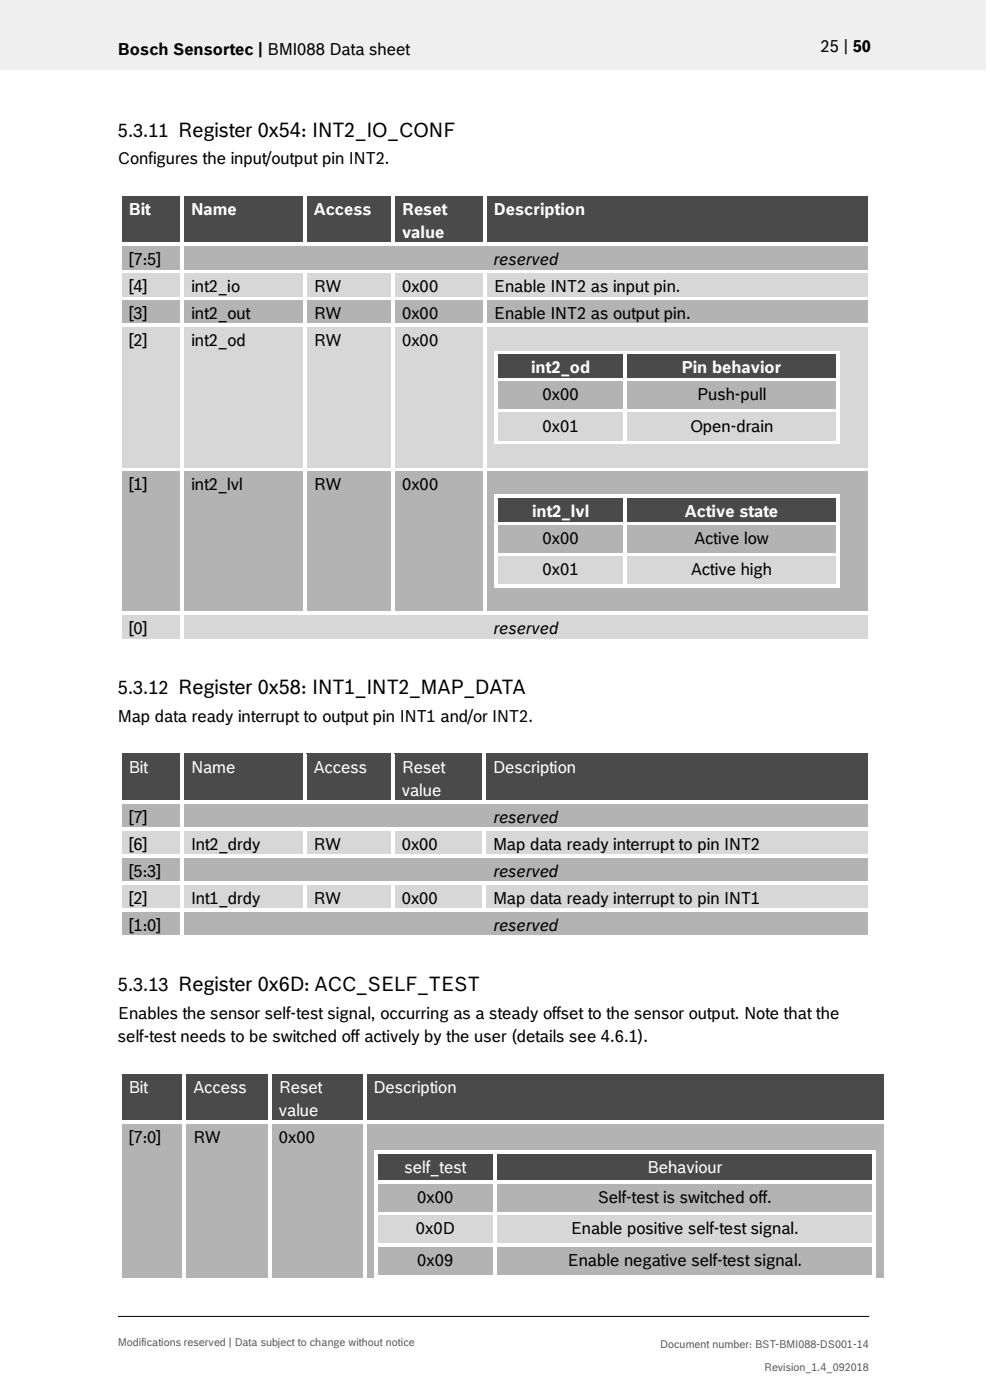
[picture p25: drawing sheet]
<svg xmlns="http://www.w3.org/2000/svg" width="210mm" height="297mm" viewBox="0 0 210 297" stroke-linecap="round" stroke-linejoin="round" font-family="sans-serif">
<defs><g id="words">
<g font-size="3.9">
<text x="25" y="29">5.3.11 Register 0x54: INT2_IO_CONF</text>
<text x="25" y="147.3">5.3.12 Register 0x58: INT1_INT2_MAP_DATA</text>
<text x="25" y="210.3">5.3.13 Register 0x6D: ACC_SELF_TEST</text>
</g>
<g font-size="3.5">
<text x="25" y="11.6">Bosch Sensortec | BMI088 Data sheet</text>
<text x="174.1" y="11">25 | 50</text>
<text x="25" y="34.9">Configures the input/output pin INT2.</text>
<text x="27.3" y="56.3">[7:5]</text>
<text x="104.8" y="56.3">reserved</text>
<text x="27.3" y="62">[4]</text>
<text x="40.6" y="62">int2_io</text>
<text x="66.5" y="62">RW</text>
<text x="85.3" y="62">0x00</text>
<text x="104.8" y="62">Enable INT2 as input pin.</text>
<text x="27.3" y="67.7">[3]</text>
<text x="40.6" y="67.7">int2_out</text>
<text x="66.5" y="67.7">RW</text>
<text x="85.3" y="67.7">0x00</text>
<text x="104.8" y="67.7">Enable INT2 as output pin.</text>
<text x="27.3" y="73.4">[2]</text>
<text x="40.6" y="73.4">int2_od</text>
<text x="66.5" y="73.4">RW</text>
<text x="85.3" y="73.4">0x00</text>
<text x="115.1" y="84.9">0x00</text>
<text x="147.9" y="84.9">Push-pull</text>
<text x="115.1" y="91.6">0x01</text>
<text x="146.4" y="91.6">Open-drain</text>
<text x="27.3" y="104">[1]</text>
<text x="40.6" y="104">int2_lvl</text>
<text x="66.5" y="104">RW</text>
<text x="85.3" y="104">0x00</text>
<text x="115.1" y="115.4">0x00</text>
<text x="147.3" y="115.4">Active low</text>
<text x="115.1" y="122.1">0x01</text>
<text x="146.6" y="122.1">Active high</text>
<text x="27.3" y="134.5">[0]</text>
<text x="104.8" y="134.5">reserved</text>
<text x="25" y="153.2">Map data ready interrupt to output pin INT1 and/or INT2.</text>
<text x="27.3" y="174.6">[7]</text>
<text x="104.7" y="174.6">reserved</text>
<text x="27.3" y="180.3">[6]</text>
<text x="40.6" y="180.3">Int2_drdy</text>
<text x="66.5" y="180.3">RW</text>
<text x="85.2" y="180.3">0x00</text>
<text x="104.6" y="180.3">Map data ready interrupt to pin INT2</text>
<text x="27.3" y="186">[5:3]</text>
<text x="27.3" y="191.8">[2]</text>
<text x="40.6" y="191.8">Int1_drdy</text>
<text x="66.5" y="191.8">RW</text>
<text x="85.2" y="191.8">0x00</text>
<text x="104.6" y="191.8">Map data ready interrupt to pin INT1</text>
<text x="104.7" y="186">reserved</text>
<text x="27.3" y="197.5">[1:0]</text>
<text x="104.7" y="197.5">reserved</text>
<text x="25" y="216.2">Enables the sensor self-test signal, occurring as a steady offset to the sensor output. Note that the</text>
<text x="25" y="221.2">self-test needs to be switched off actively by the user (details see 4.6.1).</text>
<text x="27.3" y="242.5">[7:0]</text>
<text x="41" y="242.5">RW</text>
<text x="59.1" y="242.5">0x00</text>
<text x="88.5" y="255.2">0x00</text>
<text x="126.8" y="255.2">Self-test is switched off.</text>
<text x="88.2" y="261.9">0x0D</text>
<text x="121.1" y="261.9">Enable positive self-test signal.</text>
<text x="88.5" y="268.5">0x09</text>
<text x="120.4" y="268.5">Enable negative self-test signal.</text>
</g>
<g font-size="3.5" fill="#fff">
<text x="27.3" y="45.6">Bit</text>
<text x="40.6" y="45.6">Name</text>
<text x="66.5" y="45.6">Access</text>
<text x="85.3" y="45.6">Reset</text>
<text x="104.8" y="45.6">Description</text>
<text x="85.3" y="50.5">value</text>
<text x="112.7" y="79.2">int2_od</text>
<text x="144.6" y="79.2">Pin behavior</text>
<text x="112.9" y="109.7">int2_lvl</text>
<text x="145.3" y="109.7">Active state</text>
<text x="27.3" y="163.9">Bit</text>
<text x="40.6" y="163.9">Name</text>
<text x="66.5" y="163.9">Access</text>
<text x="85.2" y="163.9">Reset</text>
<text x="104.6" y="163.9">Description</text>
<text x="85.2" y="168.8">value</text>
<text x="27.3" y="231.8">Bit</text>
<text x="41" y="231.8">Access</text>
<text x="59.1" y="231.8">Reset</text>
<text x="79.2" y="231.8">Description</text>
<text x="59.1" y="236.8">value</text>
<text x="85.8" y="248.8">self_test</text>
<text x="137.4" y="248.8">Behaviour</text>
</g>
<g font-size="2.3" fill="#535f6b">
<text x="25" y="285.5">Modifications reserved | Data subject to change without notice</text>
<text x="140.1" y="285.9">Document number: BST-BMI088-DS001-14</text>
<text x="162.1" y="290.9">Revision_1.4_092018</text>
</g>
</g></defs>
<path d="M0 0h209.1v14.8h-209.1z" fill="#efeff0"/>
<path d="M25 279.3h159.4" fill="none" stroke="#000" stroke-width=".21"/>
<g fill="#424c58">
<path d="M25.8 41.6h12.5v9.9h-12.5z" fill-rule="evenodd"/>
<path d="M39.1 41.6h25.2v9.9h-25.2z" fill-rule="evenodd"/>
<path d="M65 41.6h18v9.9h-18z" fill-rule="evenodd"/>
<path d="M83.8 41.6h18.7v9.9h-18.7z" fill-rule="evenodd"/>
<path d="M85.3 46.6h15.7v4.9h-15.7z" fill-rule="evenodd"/>
<path d="M103.3 41.6h80.9v9.9h-80.9z" fill-rule="evenodd"/>
</g>
<g fill="#424c58">
<path d="M27.3 41.6h9.5v5h-9.5z"/>
<path d="M40.6 41.6h22.1v5h-22.1z"/>
<path d="M66.5 41.6h15v5h-15z"/>
<path d="M85.3 41.6h15.7v5h-15.7z"/>
<path d="M104.8 41.6h77.9v5h-77.9z"/>
</g>
<g fill="#fff">
<path d="M25.1 40.8h.7v.8h-.7z" fill-rule="evenodd"/>
<path d="M25.1 40.8h.7v.8h-.7z" fill-rule="evenodd"/>
<path d="M25.8 40.8h12.5v.8h-12.5z" fill-rule="evenodd"/>
</g>
<path d="M25.8 41.6h12.5" fill="none" stroke="#424c58" stroke-width=".21"/>
<path d="M38.3 41.6h.8z" fill="#fff"/>
<g fill="#fff">
<path d="M38.3 40.8h.8v.8h-.8z" fill-rule="evenodd"/>
<path d="M39.1 40.8h25.2v.8h-25.2z" fill-rule="evenodd"/>
</g>
<path d="M39.1 41.6h25.2" fill="none" stroke="#424c58" stroke-width=".21"/>
<path d="M64.3 41.6h.7z" fill="#fff"/>
<g fill="#fff">
<path d="M64.3 40.8h.7v.8h-.7z" fill-rule="evenodd"/>
<path d="M65 40.8h18.1v.8h-18.1z" fill-rule="evenodd"/>
</g>
<path d="M65 41.6h18.1" fill="none" stroke="#424c58" stroke-width=".21"/>
<path d="M83.1 41.6h.7z" fill="#fff"/>
<g fill="#fff">
<path d="M83.1 40.8h.7v.8h-.7z" fill-rule="evenodd"/>
<path d="M83.8 40.8h18.7v.8h-18.7z" fill-rule="evenodd"/>
</g>
<path d="M83.8 41.6h18.7" fill="none" stroke="#424c58" stroke-width=".21"/>
<path d="M102.5 41.6h.8z" fill="#fff"/>
<g fill="#fff">
<path d="M102.5 40.8h.8v.8h-.8z" fill-rule="evenodd"/>
<path d="M103.3 40.8h80.9v.8h-80.9z" fill-rule="evenodd"/>
</g>
<path d="M103.3 41.6h80.9" fill="none" stroke="#424c58" stroke-width=".21"/>
<g fill="#fff">
<path d="M184.2 40.8h.8v.8h-.8z" fill-rule="evenodd"/>
<path d="M184.2 40.8h.8v.8h-.8z" fill-rule="evenodd"/>
<path d="M25.1 41.6h.7v9.9h-.7z" fill-rule="evenodd"/>
<path d="M38.3 41.6h.8v9.9h-.8z" fill-rule="evenodd"/>
<path d="M64.3 41.6h.7v9.9h-.7z" fill-rule="evenodd"/>
<path d="M83.1 41.6h.7v9.9h-.7z" fill-rule="evenodd"/>
<path d="M102.5 41.6h.8v9.9h-.8z" fill-rule="evenodd"/>
<path d="M184.2 41.6h.8v9.9h-.8z" fill-rule="evenodd"/>
</g>
<g fill="#b2b3b5">
<path d="M25.8 52.3h12.5v4.9h-12.5z" fill-rule="evenodd"/>
<path d="M39.1 52.3h145.1v4.9h-145.1z" fill-rule="evenodd"/>
</g>
<g fill="#b2b3b5">
<path d="M27.3 52.3h9.5v4.9h-9.5z"/>
<path d="M40.6 52.3h142.1v4.9h-142.1z"/>
</g>
<g fill="#fff">
<path d="M25.1 51.5h.7v.8h-.7z" fill-rule="evenodd"/>
<path d="M25.8 51.5h12.5v.7h-12.5z" fill-rule="evenodd"/>
</g>
<path d="M25.8 52.3h12.5" fill="none" stroke="#b2b3b5" stroke-width=".21"/>
<g fill="#fff">
<path d="M38.3 51.5h.8v.8h-.8z" fill-rule="evenodd"/>
<path d="M39.1 51.5h25.2v.7h-25.2z" fill-rule="evenodd"/>
</g>
<path d="M39.1 52.3h25.2" fill="none" stroke="#b2b3b5" stroke-width=".21"/>
<path d="M64.3 52.2l.7 .1z" fill="#b2b3b5"/>
<g fill="#fff">
<path d="M64.3 51.5h.7v.7h-.7z" fill-rule="evenodd"/>
<path d="M65 51.5h18.1v.7h-18.1z" fill-rule="evenodd"/>
</g>
<path d="M65 52.3h18.1" fill="none" stroke="#b2b3b5" stroke-width=".21"/>
<path d="M83.1 52.2l.7 .1z" fill="#b2b3b5"/>
<g fill="#fff">
<path d="M83.1 51.5h.7v.7h-.7z" fill-rule="evenodd"/>
<path d="M83.8 51.5h18.7v.7h-18.7z" fill-rule="evenodd"/>
</g>
<path d="M83.8 52.3h18.7" fill="none" stroke="#b2b3b5" stroke-width=".21"/>
<path d="M102.5 52.2l.8 .1z" fill="#b2b3b5"/>
<g fill="#fff">
<path d="M102.5 51.5h.8v.7h-.8z" fill-rule="evenodd"/>
<path d="M103.3 51.5h80.9v.7h-80.9z" fill-rule="evenodd"/>
</g>
<path d="M103.3 52.3h80.9" fill="none" stroke="#b2b3b5" stroke-width=".21"/>
<g fill="#fff">
<path d="M184.2 51.5h.8v.8h-.8z" fill-rule="evenodd"/>
<path d="M25.1 52.3h.7v4.9h-.7z" fill-rule="evenodd"/>
<path d="M38.3 52.3h.8v4.9h-.8z" fill-rule="evenodd"/>
<path d="M184.2 52.3h.8v4.9h-.8z" fill-rule="evenodd"/>
</g>
<g fill="#d7d7da">
<path d="M25.8 58h12.5v4.9h-12.5z" fill-rule="evenodd"/>
<path d="M39.1 58h25.2v4.9h-25.2z" fill-rule="evenodd"/>
<path d="M65 58h18v4.9h-18z" fill-rule="evenodd"/>
<path d="M83.8 58h18.7v4.9h-18.7z" fill-rule="evenodd"/>
<path d="M103.3 58h80.9v4.9h-80.9z" fill-rule="evenodd"/>
</g>
<g fill="#d7d7da">
<path d="M27.3 58h9.5v4.9h-9.5z"/>
<path d="M40.6 58h22.1v4.9h-22.1z"/>
<path d="M66.5 58h15v4.9h-15z"/>
<path d="M85.3 58h15.7v4.9h-15.7z"/>
<path d="M104.8 58h77.9v4.9h-77.9z"/>
</g>
<g fill="#fff">
<path d="M25.1 57.2h.7v.8h-.7z" fill-rule="evenodd"/>
<path d="M25.8 57.2h12.5v.8h-12.5z" fill-rule="evenodd"/>
</g>
<path d="M25.8 58h12.5" fill="none" stroke="#d7d7da" stroke-width=".21"/>
<g fill="#fff">
<path d="M38.3 57.2h.8v.8h-.8z" fill-rule="evenodd"/>
<path d="M39.1 57.2h25.2v.8h-25.2z" fill-rule="evenodd"/>
</g>
<path d="M39.1 58h25.2" fill="none" stroke="#d7d7da" stroke-width=".21"/>
<path d="M64.3 58h.7z" fill="#fff"/>
<g fill="#fff">
<path d="M64.3 57.2h.7v.8h-.7z" fill-rule="evenodd"/>
<path d="M65 57.2h18.1v.8h-18.1z" fill-rule="evenodd"/>
</g>
<path d="M65 58h18.1" fill="none" stroke="#d7d7da" stroke-width=".21"/>
<path d="M83.1 58h.7z" fill="#fff"/>
<g fill="#fff">
<path d="M83.1 57.2h.7v.8h-.7z" fill-rule="evenodd"/>
<path d="M83.8 57.2h18.7v.8h-18.7z" fill-rule="evenodd"/>
</g>
<path d="M83.8 58h18.7" fill="none" stroke="#d7d7da" stroke-width=".21"/>
<path d="M102.5 58h.8z" fill="#fff"/>
<g fill="#fff">
<path d="M102.5 57.2h.8v.8h-.8z" fill-rule="evenodd"/>
<path d="M103.3 57.2h80.9v.8h-80.9z" fill-rule="evenodd"/>
</g>
<path d="M103.3 58h80.9" fill="none" stroke="#d7d7da" stroke-width=".21"/>
<g fill="#fff">
<path d="M184.2 57.2h.8v.8h-.8z" fill-rule="evenodd"/>
<path d="M25.1 58h.7v4.9h-.7z" fill-rule="evenodd"/>
<path d="M38.3 58h.8v4.9h-.8z" fill-rule="evenodd"/>
<path d="M64.3 58h.7v4.9h-.7z" fill-rule="evenodd"/>
<path d="M83.1 58h.7v4.9h-.7z" fill-rule="evenodd"/>
<path d="M102.5 58h.8v4.9h-.8z" fill-rule="evenodd"/>
<path d="M184.2 58h.8v4.9h-.8z" fill-rule="evenodd"/>
</g>
<g fill="#b2b3b5">
<path d="M25.8 63.8h12.5v4.9h-12.5z" fill-rule="evenodd"/>
<path d="M39.1 63.8h25.2v4.9h-25.2z" fill-rule="evenodd"/>
<path d="M65 63.8h18v4.9h-18z" fill-rule="evenodd"/>
<path d="M83.8 63.8h18.7v4.9h-18.7z" fill-rule="evenodd"/>
<path d="M103.3 63.8h80.9v4.9h-80.9z" fill-rule="evenodd"/>
</g>
<g fill="#b2b3b5">
<path d="M27.3 63.8h9.5v4.9h-9.5z"/>
<path d="M40.6 63.8h22.1v4.9h-22.1z"/>
<path d="M66.5 63.8h15v4.9h-15z"/>
<path d="M85.3 63.8h15.7v4.9h-15.7z"/>
<path d="M104.8 63.8h77.9v4.9h-77.9z"/>
</g>
<g fill="#fff">
<path d="M25.1 62.9h.7v.9h-.7z" fill-rule="evenodd"/>
<path d="M25.8 62.9h12.5v.8h-12.5z" fill-rule="evenodd"/>
</g>
<path d="M25.8 63.7h12.5" fill="none" stroke="#b2b3b5" stroke-width=".21"/>
<g fill="#fff">
<path d="M38.3 62.9h.8v.9h-.8z" fill-rule="evenodd"/>
<path d="M39.1 62.9h25.2v.8h-25.2z" fill-rule="evenodd"/>
</g>
<path d="M39.1 63.7h25.2" fill="none" stroke="#b2b3b5" stroke-width=".21"/>
<g fill="#fff">
<path d="M64.3 62.9h.7v.9h-.7z" fill-rule="evenodd"/>
<path d="M65 62.9h18.1v.8h-18.1z" fill-rule="evenodd"/>
</g>
<path d="M65 63.7h18.1" fill="none" stroke="#b2b3b5" stroke-width=".21"/>
<g fill="#fff">
<path d="M83.1 62.9h.7v.9h-.7z" fill-rule="evenodd"/>
<path d="M83.8 62.9h18.7v.8h-18.7z" fill-rule="evenodd"/>
</g>
<path d="M83.8 63.7h18.7" fill="none" stroke="#b2b3b5" stroke-width=".21"/>
<g fill="#fff">
<path d="M102.5 62.9h.8v.9h-.8z" fill-rule="evenodd"/>
<path d="M103.3 62.9h80.9v.8h-80.9z" fill-rule="evenodd"/>
</g>
<path d="M103.3 63.7h80.9" fill="none" stroke="#b2b3b5" stroke-width=".21"/>
<g fill="#fff">
<path d="M184.2 62.9h.8v.9h-.8z" fill-rule="evenodd"/>
<path d="M25.1 63.8h.7v4.9h-.7z" fill-rule="evenodd"/>
<path d="M38.3 63.8h.8v4.9h-.8z" fill-rule="evenodd"/>
<path d="M64.3 63.8h.7v4.9h-.7z" fill-rule="evenodd"/>
<path d="M83.1 63.8h.7v4.9h-.7z" fill-rule="evenodd"/>
<path d="M102.5 63.8h.8v4.9h-.8z" fill-rule="evenodd"/>
<path d="M184.2 63.8h.8v4.9h-.8z" fill-rule="evenodd"/>
</g>
<g fill="#d7d7da">
<path d="M25.8 69.5h12.5v29.7h-12.5z" fill-rule="evenodd"/>
<path d="M27.3 69.5h9.5v4.9h-9.5z" fill-rule="evenodd"/>
<path d="M39.1 69.5h25.2v29.7h-25.2z" fill-rule="evenodd"/>
<path d="M40.6 69.5h22.1v4.9h-22.1z" fill-rule="evenodd"/>
<path d="M65 69.5h18v29.7h-18z" fill-rule="evenodd"/>
<path d="M66.5 69.5h15v4.9h-15z" fill-rule="evenodd"/>
<path d="M83.8 69.5h18.7v29.7h-18.7z" fill-rule="evenodd"/>
<path d="M85.3 69.5h15.7v4.9h-15.7z" fill-rule="evenodd"/>
<path d="M103.3 69.5h80.9v29.7h-80.9z" fill-rule="evenodd"/>
<path d="M104.8 69.5h77.9v4.9h-77.9z" fill-rule="evenodd"/>
</g>
<path d="M104.8 74.4v5.7" fill="none" stroke="#d7d7da" stroke-width=".21"/>
<g fill="#424c58">
<path d="M105.6 75.2h26.7v4.9h-26.7z" fill-rule="evenodd"/>
<path d="M133.1 75.2h44.2v4.9h-44.2z" fill-rule="evenodd"/>
</g>
<g fill="#424c58">
<path d="M107.1 75.2h23.7v4.9h-23.7z"/>
<path d="M134.6 75.2h41.2v4.9h-41.2z"/>
</g>
<g fill="#fff">
<path d="M104.8 74.4h.8v.8h-.8z" fill-rule="evenodd"/>
<path d="M104.8 74.4h.8v.8h-.8z" fill-rule="evenodd"/>
<path d="M105.6 74.4h26.7v.8h-26.7z" fill-rule="evenodd"/>
</g>
<path d="M105.6 75.2h26.7" fill="none" stroke="#424c58" stroke-width=".21"/>
<path d="M132.3 75.2h.8z" fill="#fff"/>
<g fill="#fff">
<path d="M132.3 74.4h.8v.8h-.8z" fill-rule="evenodd"/>
<path d="M133.1 74.4h44.2v.8h-44.2z" fill-rule="evenodd"/>
</g>
<path d="M133.1 75.2h44.2" fill="none" stroke="#424c58" stroke-width=".21"/>
<g fill="#fff">
<path d="M177.3 74.4h.8v.8h-.8z" fill-rule="evenodd"/>
<path d="M177.3 74.4h.8v.8h-.8z" fill-rule="evenodd"/>
<path d="M104.8 75.2h.8v4.9h-.8z" fill-rule="evenodd"/>
<path d="M132.3 75.2h.8v4.9h-.8z" fill-rule="evenodd"/>
<path d="M177.3 75.2h.8v4.9h-.8z" fill-rule="evenodd"/>
</g>
<path d="M104.8 80.1v6.7" fill="none" stroke="#d7d7da" stroke-width=".21"/>
<g fill="#b2b3b5">
<path d="M105.6 80.9h26.7v5.9h-26.7z" fill-rule="evenodd"/>
<path d="M133.1 80.9h44.2v5.9h-44.2z" fill-rule="evenodd"/>
</g>
<g fill="#b2b3b5">
<path d="M107.1 80.9h23.7v5h-23.7z"/>
<path d="M134.6 80.9h41.2v5h-41.2z"/>
</g>
<g fill="#fff">
<path d="M104.8 80.1h.8v.8h-.8z" fill-rule="evenodd"/>
<path d="M105.6 80.1h26.7v.8h-26.7z" fill-rule="evenodd"/>
</g>
<path d="M105.6 80.9h26.7" fill="none" stroke="#b2b3b5" stroke-width=".21"/>
<g fill="#fff">
<path d="M132.3 80.1h.8v.8h-.8z" fill-rule="evenodd"/>
<path d="M133.1 80.1h44.2v.8h-44.2z" fill-rule="evenodd"/>
</g>
<path d="M133.1 80.9h44.2" fill="none" stroke="#b2b3b5" stroke-width=".21"/>
<g fill="#fff">
<path d="M177.3 80.1h.8v.8h-.8z" fill-rule="evenodd"/>
<path d="M104.8 80.9h.8v5.9h-.8z" fill-rule="evenodd"/>
<path d="M132.3 80.9h.8v5.9h-.8z" fill-rule="evenodd"/>
<path d="M177.3 80.9h.8v5.9h-.8z" fill-rule="evenodd"/>
</g>
<path d="M104.8 86.8v7.5" fill="none" stroke="#d7d7da" stroke-width=".21"/>
<g fill="#d7d7da">
<path d="M105.6 87.6h26.7v5.9h-26.7z" fill-rule="evenodd"/>
<path d="M133.1 87.6h44.2v5.9h-44.2z" fill-rule="evenodd"/>
</g>
<g fill="#d7d7da">
<path d="M107.1 87.6h23.7v4.9h-23.7z"/>
<path d="M134.6 87.6h41.2v4.9h-41.2z"/>
</g>
<g fill="#fff">
<path d="M104.8 86.8h.8v.8h-.8z" fill-rule="evenodd"/>
<path d="M105.6 86.8h26.7v.8h-26.7z" fill-rule="evenodd"/>
</g>
<path d="M105.6 87.6h26.7" fill="none" stroke="#d7d7da" stroke-width=".21"/>
<g fill="#fff">
<path d="M132.3 86.8h.8v.8h-.8z" fill-rule="evenodd"/>
<path d="M133.1 86.8h44.2v.8h-44.2z" fill-rule="evenodd"/>
</g>
<path d="M133.1 87.6h44.2" fill="none" stroke="#d7d7da" stroke-width=".21"/>
<g fill="#fff">
<path d="M177.3 86.8h.8v.8h-.8z" fill-rule="evenodd"/>
<path d="M104.8 87.6h.8v5.9h-.8z" fill-rule="evenodd"/>
<path d="M104.8 93.5h.8v.8h-.8z" fill-rule="evenodd"/>
<path d="M104.8 93.5h.8v.8h-.8z" fill-rule="evenodd"/>
<path d="M105.6 93.5h26.7v.8h-26.7z" fill-rule="evenodd"/>
<path d="M132.3 87.6h.8v5.9h-.8z" fill-rule="evenodd"/>
<path d="M132.3 93.5h.8v.8h-.8z" fill-rule="evenodd"/>
<path d="M133.1 93.5h44.2v.8h-44.2z" fill-rule="evenodd"/>
<path d="M177.3 87.6h.8v5.9h-.8z" fill-rule="evenodd"/>
<path d="M177.3 93.5h.8v.8h-.8z" fill-rule="evenodd"/>
<path d="M177.3 93.5h.8v.8h-.8z" fill-rule="evenodd"/>
</g>
<path d="M104.8 94.3h77.9v4.9h-77.9z" fill="#d7d7da"/>
<g fill="#fff">
<path d="M25.1 68.7h.7v.8h-.7z" fill-rule="evenodd"/>
<path d="M25.8 68.7h12.5v.7h-12.5z" fill-rule="evenodd"/>
</g>
<path d="M25.8 69.4h12.5" fill="none" stroke="#d7d7da" stroke-width=".21"/>
<g fill="#fff">
<path d="M38.3 68.7h.8v.8h-.8z" fill-rule="evenodd"/>
<path d="M39.1 68.7h25.2v.7h-25.2z" fill-rule="evenodd"/>
</g>
<path d="M39.1 69.4h25.2" fill="none" stroke="#d7d7da" stroke-width=".21"/>
<g fill="#fff">
<path d="M64.3 68.7h.7v.8h-.7z" fill-rule="evenodd"/>
<path d="M65 68.7h18.1v.7h-18.1z" fill-rule="evenodd"/>
</g>
<path d="M65 69.4h18.1" fill="none" stroke="#d7d7da" stroke-width=".21"/>
<g fill="#fff">
<path d="M83.1 68.7h.7v.8h-.7z" fill-rule="evenodd"/>
<path d="M83.8 68.7h18.7v.7h-18.7z" fill-rule="evenodd"/>
</g>
<path d="M83.8 69.4h18.7" fill="none" stroke="#d7d7da" stroke-width=".21"/>
<g fill="#fff">
<path d="M102.5 68.7h.8v.8h-.8z" fill-rule="evenodd"/>
<path d="M103.3 68.7h80.9v.7h-80.9z" fill-rule="evenodd"/>
</g>
<path d="M103.3 69.4h80.9" fill="none" stroke="#d7d7da" stroke-width=".21"/>
<g fill="#fff">
<path d="M184.2 68.7h.8v.8h-.8z" fill-rule="evenodd"/>
<path d="M25.1 69.5h.7v29.7h-.7z" fill-rule="evenodd"/>
<path d="M38.3 69.5h.8v29.7h-.8z" fill-rule="evenodd"/>
<path d="M64.3 69.5h.7v29.7h-.7z" fill-rule="evenodd"/>
<path d="M83.1 69.5h.7v29.7h-.7z" fill-rule="evenodd"/>
<path d="M102.5 69.5h.8v29.7h-.8z" fill-rule="evenodd"/>
<path d="M184.2 69.5h.8v29.7h-.8z" fill-rule="evenodd"/>
</g>
<g fill="#b2b3b5">
<path d="M25.8 100h12.5v29.8h-12.5z" fill-rule="evenodd"/>
<path d="M39.1 100h25.2v29.8h-25.2z" fill-rule="evenodd"/>
<path d="M65 100h18v29.8h-18z" fill-rule="evenodd"/>
<path d="M83.8 100h18.7v29.8h-18.7z" fill-rule="evenodd"/>
<path d="M103.3 100h80.9v29.8h-80.9z" fill-rule="evenodd"/>
</g>
<g fill="#b2b3b5">
<path d="M27.3 100h9.5v4.9h-9.5z"/>
<path d="M40.6 100h22.1v4.9h-22.1z"/>
<path d="M66.5 100h15v4.9h-15z"/>
<path d="M85.3 100h15.7v4.9h-15.7z"/>
<path d="M104.8 100h77.9v4.9h-77.9z"/>
</g>
<path d="M104.8 104.9v5.8" fill="none" stroke="#b2b3b5" stroke-width=".21"/>
<g fill="#424c58">
<path d="M105.6 105.7h26.7v5h-26.7z" fill-rule="evenodd"/>
<path d="M133.1 105.7h44.2v5h-44.2z" fill-rule="evenodd"/>
</g>
<g fill="#424c58">
<path d="M107.1 105.7h23.7v5h-23.7z"/>
<path d="M134.6 105.7h41.2v5h-41.2z"/>
</g>
<g fill="#fff">
<path d="M104.8 104.9h.8v.8h-.8z" fill-rule="evenodd"/>
<path d="M104.8 104.9h.8v.8h-.8z" fill-rule="evenodd"/>
<path d="M105.6 104.9h26.7v.8h-26.7z" fill-rule="evenodd"/>
</g>
<path d="M105.6 105.7h26.7" fill="none" stroke="#424c58" stroke-width=".21"/>
<path d="M132.3 105.7h.8z" fill="#fff"/>
<g fill="#fff">
<path d="M132.3 104.9h.8v.8h-.8z" fill-rule="evenodd"/>
<path d="M133.1 104.9h44.2v.8h-44.2z" fill-rule="evenodd"/>
</g>
<path d="M133.1 105.7h44.2" fill="none" stroke="#424c58" stroke-width=".21"/>
<g fill="#fff">
<path d="M177.3 104.9h.8v.8h-.8z" fill-rule="evenodd"/>
<path d="M177.3 104.9h.8v.8h-.8z" fill-rule="evenodd"/>
<path d="M104.8 105.7h.8v5h-.8z" fill-rule="evenodd"/>
<path d="M132.3 105.7h.8v5h-.8z" fill-rule="evenodd"/>
<path d="M177.3 105.7h.8v5h-.8z" fill-rule="evenodd"/>
</g>
<path d="M104.8 110.7v6.6" fill="none" stroke="#b2b3b5" stroke-width=".21"/>
<g fill="#b2b3b5">
<path d="M105.6 111.5h26.7v5.8h-26.7z" fill-rule="evenodd"/>
<path d="M133.1 111.5h44.2v5.8h-44.2z" fill-rule="evenodd"/>
</g>
<g fill="#b2b3b5">
<path d="M107.1 111.5h23.7v4.9h-23.7z"/>
<path d="M134.6 111.5h41.2v4.9h-41.2z"/>
</g>
<g fill="#fff">
<path d="M104.8 110.7h.8v.8h-.8z" fill-rule="evenodd"/>
<path d="M105.6 110.7h26.7v.8h-26.7z" fill-rule="evenodd"/>
</g>
<path d="M105.6 111.5h26.7" fill="none" stroke="#b2b3b5" stroke-width=".21"/>
<g fill="#fff">
<path d="M132.3 110.7h.8v.8h-.8z" fill-rule="evenodd"/>
<path d="M133.1 110.7h44.2v.8h-44.2z" fill-rule="evenodd"/>
</g>
<path d="M133.1 111.5h44.2" fill="none" stroke="#b2b3b5" stroke-width=".21"/>
<g fill="#fff">
<path d="M177.3 110.7h.8v.8h-.8z" fill-rule="evenodd"/>
<path d="M104.8 111.5h.8v5.8h-.8z" fill-rule="evenodd"/>
<path d="M132.3 111.5h.8v5.8h-.8z" fill-rule="evenodd"/>
<path d="M177.3 111.5h.8v5.8h-.8z" fill-rule="evenodd"/>
</g>
<path d="M104.8 117.3v7.5" fill="none" stroke="#b2b3b5" stroke-width=".21"/>
<g fill="#d7d7da">
<path d="M105.6 118.2h26.7v5.8h-26.7z" fill-rule="evenodd"/>
<path d="M133.1 118.2h44.2v5.8h-44.2z" fill-rule="evenodd"/>
</g>
<g fill="#d7d7da">
<path d="M107.1 118.2h23.7v4.9h-23.7z"/>
<path d="M134.6 118.2h41.2v4.9h-41.2z"/>
</g>
<g fill="#fff">
<path d="M104.8 117.3h.8v.9h-.8z" fill-rule="evenodd"/>
<path d="M105.6 117.3h26.7v.8h-26.7z" fill-rule="evenodd"/>
</g>
<path d="M105.6 118.1h26.7" fill="none" stroke="#d7d7da" stroke-width=".21"/>
<g fill="#fff">
<path d="M132.3 117.3h.8v.9h-.8z" fill-rule="evenodd"/>
<path d="M133.1 117.3h44.2v.8h-44.2z" fill-rule="evenodd"/>
</g>
<path d="M133.1 118.1h44.2" fill="none" stroke="#d7d7da" stroke-width=".21"/>
<g fill="#fff">
<path d="M177.3 117.3h.8v.9h-.8z" fill-rule="evenodd"/>
<path d="M104.8 118.2h.8v5.8h-.8z" fill-rule="evenodd"/>
<path d="M104.8 124h.8v.8h-.8z" fill-rule="evenodd"/>
<path d="M104.8 124h.8v.8h-.8z" fill-rule="evenodd"/>
<path d="M105.6 124h26.7v.8h-26.7z" fill-rule="evenodd"/>
<path d="M132.3 118.2h.8v5.8h-.8z" fill-rule="evenodd"/>
<path d="M132.3 124h.8v.8h-.8z" fill-rule="evenodd"/>
<path d="M133.1 124h44.2v.8h-44.2z" fill-rule="evenodd"/>
<path d="M177.3 118.2h.8v5.8h-.8z" fill-rule="evenodd"/>
<path d="M177.3 124h.8v.8h-.8z" fill-rule="evenodd"/>
<path d="M177.3 124h.8v.8h-.8z" fill-rule="evenodd"/>
</g>
<path d="M104.8 124.8h77.9v5h-77.9z" fill="#b2b3b5"/>
<g fill="#fff">
<path d="M25.1 99.2h.7v.8h-.7z" fill-rule="evenodd"/>
<path d="M25.8 99.2h12.5v.8h-12.5z" fill-rule="evenodd"/>
</g>
<path d="M25.8 100h12.5" fill="none" stroke="#b2b3b5" stroke-width=".21"/>
<g fill="#fff">
<path d="M38.3 99.2h.8v.8h-.8z" fill-rule="evenodd"/>
<path d="M39.1 99.2h25.2v.8h-25.2z" fill-rule="evenodd"/>
</g>
<path d="M39.1 100h25.2" fill="none" stroke="#b2b3b5" stroke-width=".21"/>
<g fill="#fff">
<path d="M64.3 99.2h.7v.8h-.7z" fill-rule="evenodd"/>
<path d="M65 99.2h18.1v.8h-18.1z" fill-rule="evenodd"/>
</g>
<path d="M65 100h18.1" fill="none" stroke="#b2b3b5" stroke-width=".21"/>
<g fill="#fff">
<path d="M83.1 99.2h.7v.8h-.7z" fill-rule="evenodd"/>
<path d="M83.8 99.2h18.7v.8h-18.7z" fill-rule="evenodd"/>
</g>
<path d="M83.8 100h18.7" fill="none" stroke="#b2b3b5" stroke-width=".21"/>
<g fill="#fff">
<path d="M102.5 99.2h.8v.8h-.8z" fill-rule="evenodd"/>
<path d="M103.3 99.2h80.9v.8h-80.9z" fill-rule="evenodd"/>
</g>
<path d="M103.3 100h80.9" fill="none" stroke="#b2b3b5" stroke-width=".21"/>
<g fill="#fff">
<path d="M184.2 99.2h.8v.8h-.8z" fill-rule="evenodd"/>
<path d="M25.1 100h.7v29.8h-.7z" fill-rule="evenodd"/>
<path d="M38.3 100h.8v29.8h-.8z" fill-rule="evenodd"/>
<path d="M64.3 100h.7v29.8h-.7z" fill-rule="evenodd"/>
<path d="M83.1 100h.7v29.8h-.7z" fill-rule="evenodd"/>
<path d="M102.5 100h.8v29.8h-.8z" fill-rule="evenodd"/>
<path d="M184.2 100h.8v29.8h-.8z" fill-rule="evenodd"/>
</g>
<g fill="#d7d7da">
<path d="M25.8 130.6h12.5v4.9h-12.5z" fill-rule="evenodd"/>
<path d="M39.1 130.6h145.1v4.9h-145.1z" fill-rule="evenodd"/>
</g>
<g fill="#d7d7da">
<path d="M27.3 130.6h9.5v4.9h-9.5z"/>
<path d="M40.6 130.6h142.1v4.9h-142.1z"/>
</g>
<g fill="#fff">
<path d="M25.1 129.8h.7v.8h-.7z" fill-rule="evenodd"/>
<path d="M25.8 129.8h12.5v.7h-12.5z" fill-rule="evenodd"/>
</g>
<path d="M25.8 130.5h12.5" fill="none" stroke="#d7d7da" stroke-width=".21"/>
<g fill="#fff">
<path d="M38.3 129.8h.8v.8h-.8z" fill-rule="evenodd"/>
<path d="M39.1 129.8h25.2v.7h-25.2z" fill-rule="evenodd"/>
</g>
<path d="M39.1 130.5h25.2" fill="none" stroke="#d7d7da" stroke-width=".21"/>
<path d="M64.3 130.5l.7 .1z" fill="#d7d7da"/>
<g fill="#fff">
<path d="M64.3 129.8h.7v.7h-.7z" fill-rule="evenodd"/>
<path d="M65 129.8h18.1v.7h-18.1z" fill-rule="evenodd"/>
</g>
<path d="M65 130.5h18.1" fill="none" stroke="#d7d7da" stroke-width=".21"/>
<path d="M83.1 130.5l.7 .1z" fill="#d7d7da"/>
<g fill="#fff">
<path d="M83.1 129.8h.7v.7h-.7z" fill-rule="evenodd"/>
<path d="M83.8 129.8h18.7v.7h-18.7z" fill-rule="evenodd"/>
</g>
<path d="M83.8 130.5h18.7" fill="none" stroke="#d7d7da" stroke-width=".21"/>
<path d="M102.5 130.5l.8 .1z" fill="#d7d7da"/>
<g fill="#fff">
<path d="M102.5 129.8h.8v.7h-.8z" fill-rule="evenodd"/>
<path d="M103.3 129.8h80.9v.7h-80.9z" fill-rule="evenodd"/>
</g>
<path d="M103.3 130.5h80.9" fill="none" stroke="#d7d7da" stroke-width=".21"/>
<g fill="#fff">
<path d="M184.2 129.8h.8v.8h-.8z" fill-rule="evenodd"/>
<path d="M25.1 130.6h.7v4.9h-.7z" fill-rule="evenodd"/>
<path d="M25.1 135.5h.7v.8h-.7z" fill-rule="evenodd"/>
<path d="M25.1 135.5h.7v.8h-.7z" fill-rule="evenodd"/>
<path d="M25.8 135.5h12.5v.8h-12.5z" fill-rule="evenodd"/>
<path d="M38.3 130.6h.8v4.9h-.8z" fill-rule="evenodd"/>
<path d="M38.3 135.5h.8v.8h-.8z" fill-rule="evenodd"/>
<path d="M39.1 135.5h145.1v.8h-145.1z" fill-rule="evenodd"/>
<path d="M184.2 130.6h.8v4.9h-.8z" fill-rule="evenodd"/>
<path d="M184.2 135.5h.8v.8h-.8z" fill-rule="evenodd"/>
<path d="M184.2 135.5h.8v.8h-.8z" fill-rule="evenodd"/>
</g>
<g fill="#424c58">
<path d="M25.8 159.9h12.5v9.9h-12.5z" fill-rule="evenodd"/>
<path d="M39 159.9h25.2v9.9h-25.2z" fill-rule="evenodd"/>
<path d="M65 159.9h17.9v9.9h-17.9z" fill-rule="evenodd"/>
<path d="M83.7 159.9h18.6v9.9h-18.6z" fill-rule="evenodd"/>
<path d="M103.1 159.9h81.1v9.9h-81.1z" fill-rule="evenodd"/>
</g>
<g fill="#424c58">
<path d="M27.3 159.9h9.4v5h-9.4z"/>
<path d="M40.6 159.9h22.1v5h-22.1z"/>
<path d="M66.5 159.9h14.9v5h-14.9z"/>
<path d="M85.2 159.9h15.6v5h-15.6z"/>
<path d="M85.2 164.9h15.6v4.9h-15.6z"/>
<path d="M104.6 159.9h78.1v5h-78.1z"/>
</g>
<g fill="#fff">
<path d="M25.1 159.1h.7v.8h-.7z" fill-rule="evenodd"/>
<path d="M25.1 159.1h.7v.8h-.7z" fill-rule="evenodd"/>
<path d="M25.8 159.1h12.5v.8h-12.5z" fill-rule="evenodd"/>
</g>
<path d="M25.8 159.9h12.5" fill="none" stroke="#424c58" stroke-width=".21"/>
<path d="M38.3 159.9h.8z" fill="#fff"/>
<g fill="#fff">
<path d="M38.3 159.1h.8v.8h-.8z" fill-rule="evenodd"/>
<path d="M39.1 159.1h25.1v.8h-25.1z" fill-rule="evenodd"/>
</g>
<path d="M39.1 159.9h25.1" fill="none" stroke="#424c58" stroke-width=".21"/>
<path d="M64.2 159.9h.8z" fill="#fff"/>
<g fill="#fff">
<path d="M64.2 159.1h.8v.8h-.8z" fill-rule="evenodd"/>
<path d="M65 159.1h17.9v.8h-17.9z" fill-rule="evenodd"/>
</g>
<path d="M65 159.9h17.9" fill="none" stroke="#424c58" stroke-width=".21"/>
<path d="M82.9 159.9h.8z" fill="#fff"/>
<g fill="#fff">
<path d="M82.9 159.1h.8v.8h-.8z" fill-rule="evenodd"/>
<path d="M83.7 159.1h18.6v.8h-18.6z" fill-rule="evenodd"/>
</g>
<path d="M83.7 159.9h18.6" fill="none" stroke="#424c58" stroke-width=".21"/>
<path d="M102.3 159.9h.8z" fill="#fff"/>
<g fill="#fff">
<path d="M102.3 159.1h.8v.8h-.8z" fill-rule="evenodd"/>
<path d="M103.1 159.1h81.1v.8h-81.1z" fill-rule="evenodd"/>
</g>
<path d="M103.1 159.9h81.1" fill="none" stroke="#424c58" stroke-width=".21"/>
<g fill="#fff">
<path d="M184.2 159.1h.8v.8h-.8z" fill-rule="evenodd"/>
<path d="M184.2 159.1h.8v.8h-.8z" fill-rule="evenodd"/>
<path d="M25.1 159.9h.7v9.9h-.7z" fill-rule="evenodd"/>
<path d="M38.3 159.9h.8v9.9h-.8z" fill-rule="evenodd"/>
<path d="M64.2 159.9h.8v9.9h-.8z" fill-rule="evenodd"/>
<path d="M82.9 159.9h.8v9.9h-.8z" fill-rule="evenodd"/>
<path d="M102.3 159.9h.8v9.9h-.8z" fill-rule="evenodd"/>
<path d="M184.2 159.9h.8v9.9h-.8z" fill-rule="evenodd"/>
</g>
<g fill="#b2b3b5">
<path d="M25.8 170.6h12.5v5h-12.5z" fill-rule="evenodd"/>
<path d="M39 170.6h145.2v5h-145.2z" fill-rule="evenodd"/>
</g>
<g fill="#b2b3b5">
<path d="M27.3 170.6h9.4v5h-9.4z"/>
<path d="M40.6 170.6h142.1v5h-142.1z"/>
</g>
<g fill="#fff">
<path d="M25.1 169.8h.7v.8h-.7z" fill-rule="evenodd"/>
<path d="M25.8 169.8h12.5v.8h-12.5z" fill-rule="evenodd"/>
</g>
<path d="M25.8 170.6h12.5" fill="none" stroke="#b2b3b5" stroke-width=".21"/>
<g fill="#fff">
<path d="M38.3 169.8h.8v.8h-.8z" fill-rule="evenodd"/>
<path d="M39.1 169.8h25.1v.8h-25.1z" fill-rule="evenodd"/>
</g>
<path d="M39.1 170.6h25.1" fill="none" stroke="#b2b3b5" stroke-width=".21"/>
<path d="M64.2 170.6h.8z" fill="#b2b3b5"/>
<g fill="#fff">
<path d="M64.2 169.8h.8v.8h-.8z" fill-rule="evenodd"/>
<path d="M65 169.8h17.9v.8h-17.9z" fill-rule="evenodd"/>
</g>
<path d="M65 170.6h17.9" fill="none" stroke="#b2b3b5" stroke-width=".21"/>
<path d="M82.9 170.6h.8z" fill="#b2b3b5"/>
<g fill="#fff">
<path d="M82.9 169.8h.8v.8h-.8z" fill-rule="evenodd"/>
<path d="M83.7 169.8h18.6v.8h-18.6z" fill-rule="evenodd"/>
</g>
<path d="M83.7 170.6h18.6" fill="none" stroke="#b2b3b5" stroke-width=".21"/>
<path d="M102.3 170.6h.8z" fill="#b2b3b5"/>
<g fill="#fff">
<path d="M102.3 169.8h.8v.8h-.8z" fill-rule="evenodd"/>
<path d="M103.1 169.8h81.1v.8h-81.1z" fill-rule="evenodd"/>
</g>
<path d="M103.1 170.6h81.1" fill="none" stroke="#b2b3b5" stroke-width=".21"/>
<g fill="#fff">
<path d="M184.2 169.8h.8v.8h-.8z" fill-rule="evenodd"/>
<path d="M25.1 170.6h.7v5h-.7z" fill-rule="evenodd"/>
<path d="M38.3 170.6h.8v5h-.8z" fill-rule="evenodd"/>
<path d="M184.2 170.6h.8v5h-.8z" fill-rule="evenodd"/>
</g>
<g fill="#d7d7da">
<path d="M25.8 176.3h12.5v5h-12.5z" fill-rule="evenodd"/>
<path d="M39 176.3h25.2v5h-25.2z" fill-rule="evenodd"/>
<path d="M65 176.3h17.9v5h-17.9z" fill-rule="evenodd"/>
<path d="M83.7 176.3h18.6v5h-18.6z" fill-rule="evenodd"/>
<path d="M103.1 176.3h81.1v5h-81.1z" fill-rule="evenodd"/>
</g>
<g fill="#d7d7da">
<path d="M27.3 176.3h9.4v5h-9.4z"/>
<path d="M40.6 176.3h22.1v5h-22.1z"/>
<path d="M66.5 176.3h14.9v5h-14.9z"/>
<path d="M85.2 176.3h15.6v5h-15.6z"/>
<path d="M104.6 176.3h78.1v5h-78.1z"/>
</g>
<g fill="#fff">
<path d="M25.1 175.6h.7v.8h-.7z" fill-rule="evenodd"/>
<path d="M25.8 175.6h12.5v.7h-12.5z" fill-rule="evenodd"/>
</g>
<path d="M25.8 176.3h12.5" fill="none" stroke="#d7d7da" stroke-width=".21"/>
<g fill="#fff">
<path d="M38.3 175.6h.8v.8h-.8z" fill-rule="evenodd"/>
<path d="M39.1 175.6h25.1v.7h-25.1z" fill-rule="evenodd"/>
</g>
<path d="M39.1 176.3h25.1" fill="none" stroke="#d7d7da" stroke-width=".21"/>
<path d="M64.2 176.3l.8 .1z" fill="#fff"/>
<g fill="#fff">
<path d="M64.2 175.6h.8v.7h-.8z" fill-rule="evenodd"/>
<path d="M65 175.6h17.9v.7h-17.9z" fill-rule="evenodd"/>
</g>
<path d="M65 176.3h17.9" fill="none" stroke="#d7d7da" stroke-width=".21"/>
<path d="M82.9 176.3l.8 .1z" fill="#fff"/>
<g fill="#fff">
<path d="M82.9 175.6h.8v.7h-.8z" fill-rule="evenodd"/>
<path d="M83.7 175.6h18.6v.7h-18.6z" fill-rule="evenodd"/>
</g>
<path d="M83.7 176.3h18.6" fill="none" stroke="#d7d7da" stroke-width=".21"/>
<path d="M102.3 176.3l.8 .1z" fill="#fff"/>
<g fill="#fff">
<path d="M102.3 175.6h.8v.7h-.8z" fill-rule="evenodd"/>
<path d="M103.1 175.6h81.1v.7h-81.1z" fill-rule="evenodd"/>
</g>
<path d="M103.1 176.3h81.1" fill="none" stroke="#d7d7da" stroke-width=".21"/>
<g fill="#fff">
<path d="M184.2 175.6h.8v.8h-.8z" fill-rule="evenodd"/>
<path d="M25.1 176.4h.7v4.9h-.7z" fill-rule="evenodd"/>
<path d="M38.3 176.4h.8v4.9h-.8z" fill-rule="evenodd"/>
<path d="M64.2 176.4h.8v4.9h-.8z" fill-rule="evenodd"/>
<path d="M82.9 176.4h.8v4.9h-.8z" fill-rule="evenodd"/>
<path d="M102.3 176.4h.8v4.9h-.8z" fill-rule="evenodd"/>
<path d="M184.2 176.4h.8v4.9h-.8z" fill-rule="evenodd"/>
</g>
<g fill="#b2b3b5">
<path d="M25.8 182.1h12.5v4.9h-12.5z" fill-rule="evenodd"/>
<path d="M39 182.1h145.2v4.9h-145.2z" fill-rule="evenodd"/>
</g>
<g fill="#b2b3b5">
<path d="M27.3 182.1h9.4v4.9h-9.4z"/>
<path d="M40.6 182.1h142.1v4.9h-142.1z"/>
</g>
<g fill="#fff">
<path d="M25.1 181.3h.7v.8h-.7z" fill-rule="evenodd"/>
<path d="M25.8 181.3h12.5v.7h-12.5z" fill-rule="evenodd"/>
</g>
<path d="M25.8 182.1h12.5" fill="none" stroke="#b2b3b5" stroke-width=".21"/>
<g fill="#fff">
<path d="M38.3 181.3h.8v.8h-.8z" fill-rule="evenodd"/>
<path d="M39.1 181.3h25.1v.7h-25.1z" fill-rule="evenodd"/>
</g>
<path d="M39.1 182.1h25.1" fill="none" stroke="#b2b3b5" stroke-width=".21"/>
<path d="M64.2 182l.8 .1z" fill="#b2b3b5"/>
<g fill="#fff">
<path d="M64.2 181.3h.8v.7h-.8z" fill-rule="evenodd"/>
<path d="M65 181.3h17.9v.7h-17.9z" fill-rule="evenodd"/>
</g>
<path d="M65 182.1h17.9" fill="none" stroke="#b2b3b5" stroke-width=".21"/>
<path d="M82.9 182l.8 .1z" fill="#b2b3b5"/>
<g fill="#fff">
<path d="M82.9 181.3h.8v.7h-.8z" fill-rule="evenodd"/>
<path d="M83.7 181.3h18.6v.7h-18.6z" fill-rule="evenodd"/>
</g>
<path d="M83.7 182.1h18.6" fill="none" stroke="#b2b3b5" stroke-width=".21"/>
<path d="M102.3 182l.8 .1z" fill="#b2b3b5"/>
<g fill="#fff">
<path d="M102.3 181.3h.8v.7h-.8z" fill-rule="evenodd"/>
<path d="M103.1 181.3h81.1v.7h-81.1z" fill-rule="evenodd"/>
</g>
<path d="M103.1 182.1h81.1" fill="none" stroke="#b2b3b5" stroke-width=".21"/>
<g fill="#fff">
<path d="M184.2 181.3h.8v.8h-.8z" fill-rule="evenodd"/>
<path d="M25.1 182.1h.7v4.9h-.7z" fill-rule="evenodd"/>
<path d="M38.3 182.1h.8v4.9h-.8z" fill-rule="evenodd"/>
<path d="M184.2 182.1h.8v4.9h-.8z" fill-rule="evenodd"/>
</g>
<g fill="#d7d7da">
<path d="M25.8 187.8h12.5v4.9h-12.5z" fill-rule="evenodd"/>
<path d="M39 187.8h25.2v4.9h-25.2z" fill-rule="evenodd"/>
<path d="M65 187.8h17.9v4.9h-17.9z" fill-rule="evenodd"/>
<path d="M83.7 187.8h18.6v4.9h-18.6z" fill-rule="evenodd"/>
<path d="M103.1 187.8h81.1v4.9h-81.1z" fill-rule="evenodd"/>
</g>
<g fill="#d7d7da">
<path d="M27.3 187.8h9.4v4.9h-9.4z"/>
<path d="M40.6 187.8h22.1v4.9h-22.1z"/>
<path d="M66.5 187.8h14.9v4.9h-14.9z"/>
<path d="M85.2 187.8h15.6v4.9h-15.6z"/>
<path d="M104.6 187.8h78.1v4.9h-78.1z"/>
</g>
<g fill="#fff">
<path d="M25.1 187h.7v.8h-.7z" fill-rule="evenodd"/>
<path d="M25.8 187h12.5v.7h-12.5z" fill-rule="evenodd"/>
</g>
<path d="M25.8 187.8h12.5" fill="none" stroke="#d7d7da" stroke-width=".21"/>
<g fill="#fff">
<path d="M38.3 187h.8v.8h-.8z" fill-rule="evenodd"/>
<path d="M39.1 187h25.1v.7h-25.1z" fill-rule="evenodd"/>
</g>
<path d="M39.1 187.8h25.1" fill="none" stroke="#d7d7da" stroke-width=".21"/>
<path d="M64.2 187.7l.8 .1z" fill="#fff"/>
<g fill="#fff">
<path d="M64.2 187h.8v.7h-.8z" fill-rule="evenodd"/>
<path d="M65 187h17.9v.7h-17.9z" fill-rule="evenodd"/>
</g>
<path d="M65 187.8h17.9" fill="none" stroke="#d7d7da" stroke-width=".21"/>
<path d="M82.9 187.7l.8 .1z" fill="#fff"/>
<g fill="#fff">
<path d="M82.9 187h.8v.7h-.8z" fill-rule="evenodd"/>
<path d="M83.7 187h18.6v.7h-18.6z" fill-rule="evenodd"/>
</g>
<path d="M83.7 187.8h18.6" fill="none" stroke="#d7d7da" stroke-width=".21"/>
<path d="M102.3 187.7l.8 .1z" fill="#fff"/>
<g fill="#fff">
<path d="M102.3 187h.8v.7h-.8z" fill-rule="evenodd"/>
<path d="M103.1 187h81.1v.7h-81.1z" fill-rule="evenodd"/>
</g>
<path d="M103.1 187.8h81.1" fill="none" stroke="#d7d7da" stroke-width=".21"/>
<g fill="#fff">
<path d="M184.2 187h.8v.8h-.8z" fill-rule="evenodd"/>
<path d="M25.1 187.8h.7v4.9h-.7z" fill-rule="evenodd"/>
<path d="M38.3 187.8h.8v4.9h-.8z" fill-rule="evenodd"/>
<path d="M64.2 187.8h.8v4.9h-.8z" fill-rule="evenodd"/>
<path d="M82.9 187.8h.8v4.9h-.8z" fill-rule="evenodd"/>
<path d="M102.3 187.8h.8v4.9h-.8z" fill-rule="evenodd"/>
<path d="M184.2 187.8h.8v4.9h-.8z" fill-rule="evenodd"/>
</g>
<g fill="#b2b3b5">
<path d="M25.8 193.5h12.5v5h-12.5z" fill-rule="evenodd"/>
<path d="M39 193.5h145.2v5h-145.2z" fill-rule="evenodd"/>
</g>
<g fill="#b2b3b5">
<path d="M27.3 193.5h9.4v5h-9.4z"/>
<path d="M40.6 193.5h142.1v5h-142.1z"/>
</g>
<g fill="#fff">
<path d="M25.1 192.7h.7v.8h-.7z" fill-rule="evenodd"/>
<path d="M25.8 192.7h12.5v.8h-12.5z" fill-rule="evenodd"/>
</g>
<path d="M25.8 193.5h12.5" fill="none" stroke="#b2b3b5" stroke-width=".21"/>
<g fill="#fff">
<path d="M38.3 192.7h.8v.8h-.8z" fill-rule="evenodd"/>
<path d="M39.1 192.7h25.1v.8h-25.1z" fill-rule="evenodd"/>
</g>
<path d="M39.1 193.5h25.1" fill="none" stroke="#b2b3b5" stroke-width=".21"/>
<path d="M64.2 193.5h.8z" fill="#b2b3b5"/>
<g fill="#fff">
<path d="M64.2 192.7h.8v.8h-.8z" fill-rule="evenodd"/>
<path d="M65 192.7h17.9v.8h-17.9z" fill-rule="evenodd"/>
</g>
<path d="M65 193.5h17.9" fill="none" stroke="#b2b3b5" stroke-width=".21"/>
<path d="M82.9 193.5h.8z" fill="#b2b3b5"/>
<g fill="#fff">
<path d="M82.9 192.7h.8v.8h-.8z" fill-rule="evenodd"/>
<path d="M83.7 192.7h18.6v.8h-18.6z" fill-rule="evenodd"/>
</g>
<path d="M83.7 193.5h18.6" fill="none" stroke="#b2b3b5" stroke-width=".21"/>
<path d="M102.3 193.5h.8z" fill="#b2b3b5"/>
<g fill="#fff">
<path d="M102.3 192.7h.8v.8h-.8z" fill-rule="evenodd"/>
<path d="M103.1 192.7h81.1v.8h-81.1z" fill-rule="evenodd"/>
</g>
<path d="M103.1 193.5h81.1" fill="none" stroke="#b2b3b5" stroke-width=".21"/>
<g fill="#fff">
<path d="M184.2 192.7h.8v.8h-.8z" fill-rule="evenodd"/>
<path d="M25.1 193.5h.7v5h-.7z" fill-rule="evenodd"/>
<path d="M25.1 198.5h.7v.8h-.7z" fill-rule="evenodd"/>
<path d="M25.1 198.5h.7v.8h-.7z" fill-rule="evenodd"/>
<path d="M25.8 198.5h12.5v.8h-12.5z" fill-rule="evenodd"/>
<path d="M38.3 193.5h.8v5h-.8z" fill-rule="evenodd"/>
<path d="M38.3 198.5h.8v.8h-.8z" fill-rule="evenodd"/>
<path d="M39.1 198.5h145.1v.8h-145.1z" fill-rule="evenodd"/>
<path d="M184.2 193.5h.8v5h-.8z" fill-rule="evenodd"/>
<path d="M184.2 198.5h.8v.8h-.8z" fill-rule="evenodd"/>
<path d="M184.2 198.5h.8v.8h-.8z" fill-rule="evenodd"/>
</g>
<g fill="#424c58">
<path d="M25.8 227.8h12.9v9.9h-12.9z" fill-rule="evenodd"/>
<path d="M39.5 227.8h17.4v9.9h-17.4z" fill-rule="evenodd"/>
<path d="M57.6 227.8h19.4v9.9h-19.4z" fill-rule="evenodd"/>
<path d="M77.8 227.8h109.7v9.9h-109.7z" fill-rule="evenodd"/>
</g>
<g fill="#424c58">
<path d="M27.3 227.8h9.9v5h-9.9z"/>
<path d="M41 227.8h14.3v5h-14.3z"/>
<path d="M59.1 227.8h16.4v5h-16.4z"/>
<path d="M59.1 232.8h16.4v4.9h-16.4z"/>
<path d="M79.2 227.8h106.7v5h-106.7z"/>
</g>
<g fill="#fff">
<path d="M25.1 227.1h.7v.8h-.7z" fill-rule="evenodd"/>
<path d="M25.1 227.1h.7v.7h-.7z" fill-rule="evenodd"/>
<path d="M25.8 227.1h12.9v.7h-12.9z" fill-rule="evenodd"/>
</g>
<path d="M25.8 227.9h12.9" fill="none" stroke="#424c58" stroke-width=".21"/>
<path d="M38.7 227.8l.8 .1z" fill="#fff"/>
<g fill="#fff">
<path d="M38.7 227.1h.8v.7h-.8z" fill-rule="evenodd"/>
<path d="M39.5 227.1h17.4v.7h-17.4z" fill-rule="evenodd"/>
</g>
<path d="M39.5 227.9h17.4" fill="none" stroke="#424c58" stroke-width=".21"/>
<path d="M56.9 227.8l.7 .1z" fill="#fff"/>
<g fill="#fff">
<path d="M56.9 227.1h.7v.7h-.7z" fill-rule="evenodd"/>
<path d="M57.6 227.1h19.4v.7h-19.4z" fill-rule="evenodd"/>
</g>
<path d="M57.6 227.9h19.4" fill="none" stroke="#424c58" stroke-width=".21"/>
<path d="M77 227.8l.8 .1z" fill="#fff"/>
<g fill="#fff">
<path d="M77 227.1h.8v.7h-.8z" fill-rule="evenodd"/>
<path d="M77.8 227.1h109.7v.7h-109.7z" fill-rule="evenodd"/>
</g>
<path d="M77.8 227.9h109.7" fill="none" stroke="#424c58" stroke-width=".21"/>
<g fill="#fff">
<path d="M187.5 227.1h.8v.8h-.8z" fill-rule="evenodd"/>
<path d="M187.5 227.1h.8v.7h-.8z" fill-rule="evenodd"/>
<path d="M25.1 227.9h.7v9.8h-.7z" fill-rule="evenodd"/>
<path d="M38.7 227.9h.8v9.8h-.8z" fill-rule="evenodd"/>
<path d="M56.9 227.9h.7v9.8h-.7z" fill-rule="evenodd"/>
<path d="M77 227.9h.8v9.8h-.8z" fill-rule="evenodd"/>
<path d="M187.5 227.9h.8v9.8h-.8z" fill-rule="evenodd"/>
</g>
<g fill="#b2b3b5">
<path d="M25.8 238.5h12.9v32.7h-12.9z" fill-rule="evenodd"/>
<path d="M39.5 238.5h17.4v32.7h-17.4z" fill-rule="evenodd"/>
<path d="M57.6 238.5h19.4v32.7h-19.4z" fill-rule="evenodd"/>
<path d="M77.8 238.5h109.7v32.7h-109.7z" fill-rule="evenodd"/>
</g>
<g fill="#b2b3b5">
<path d="M27.3 238.5h9.9v5h-9.9z"/>
<path d="M41 238.5h14.3v5h-14.3z"/>
<path d="M59.1 238.5h16.4v5h-16.4z"/>
<path d="M79.2 238.5h106.7v5.6h-106.7z"/>
</g>
<path d="M79.3 244.1v6.3M185.9 244.1v6.3" fill="none" stroke="#b2b3b5" stroke-width=".21"/>
<g fill="#424c58">
<path d="M80.1 244.9h24.5v5.5h-24.5z" fill-rule="evenodd"/>
<path d="M105.5 244.9h79.7v5.5h-79.7z" fill-rule="evenodd"/>
</g>
<g fill="#424c58">
<path d="M81.6 244.9h21.6v4.9h-21.6z"/>
<path d="M107 244.9h76.6v4.9h-76.6z"/>
</g>
<g fill="#fff">
<path d="M79.3 244.1h.8v.8h-.8z" fill-rule="evenodd"/>
<path d="M79.3 244.1h.8v.7h-.8z" fill-rule="evenodd"/>
<path d="M80.1 244.1h24.5v.7h-24.5z" fill-rule="evenodd"/>
</g>
<path d="M80.1 244.8h24.5" fill="none" stroke="#424c58" stroke-width=".21"/>
<path d="M104.6 244.8l.8 .1z" fill="#fff"/>
<g fill="#fff">
<path d="M104.6 244.1h.8v.7h-.8z" fill-rule="evenodd"/>
<path d="M105.4 244.1h79.7v.7h-79.7z" fill-rule="evenodd"/>
</g>
<path d="M105.4 244.8h79.7" fill="none" stroke="#424c58" stroke-width=".21"/>
<g fill="#fff">
<path d="M185.1 244.1h.8v.8h-.8z" fill-rule="evenodd"/>
<path d="M185.1 244.1h.8v.7h-.8z" fill-rule="evenodd"/>
<path d="M79.3 244.9h.8v5.5h-.8z" fill-rule="evenodd"/>
<path d="M104.6 244.9h.8v5.5h-.8z" fill-rule="evenodd"/>
<path d="M185.1 244.9h.8v5.5h-.8z" fill-rule="evenodd"/>
</g>
<path d="M79.3 250.4v6.7M185.9 250.4v6.7" fill="none" stroke="#b2b3b5" stroke-width=".21"/>
<g fill="#b2b3b5">
<path d="M80.1 251.2h24.5v5.9h-24.5z" fill-rule="evenodd"/>
<path d="M105.5 251.2h79.7v5.9h-79.7z" fill-rule="evenodd"/>
</g>
<g fill="#b2b3b5">
<path d="M81.6 251.2h21.6v5h-21.6z"/>
<path d="M107 251.2h76.6v5h-76.6z"/>
</g>
<g fill="#fff">
<path d="M79.3 250.4h.8v.8h-.8z" fill-rule="evenodd"/>
<path d="M80.1 250.4h24.5v.8h-24.5z" fill-rule="evenodd"/>
</g>
<path d="M80.1 251.2h24.5" fill="none" stroke="#b2b3b5" stroke-width=".21"/>
<g fill="#fff">
<path d="M104.6 250.4h.8v.8h-.8z" fill-rule="evenodd"/>
<path d="M105.4 250.4h79.7v.8h-79.7z" fill-rule="evenodd"/>
</g>
<path d="M105.4 251.2h79.7" fill="none" stroke="#b2b3b5" stroke-width=".21"/>
<g fill="#fff">
<path d="M185.1 250.4h.8v.8h-.8z" fill-rule="evenodd"/>
<path d="M79.3 251.2h.8v5.9h-.8z" fill-rule="evenodd"/>
<path d="M104.6 251.2h.8v5.9h-.8z" fill-rule="evenodd"/>
<path d="M185.1 251.2h.8v5.9h-.8z" fill-rule="evenodd"/>
</g>
<path d="M79.3 257.1v6.7M185.9 257.1v6.7" fill="none" stroke="#b2b3b5" stroke-width=".21"/>
<g fill="#d7d7da">
<path d="M80.1 257.9h24.5v5.9h-24.5z" fill-rule="evenodd"/>
<path d="M105.5 257.9h79.7v5.9h-79.7z" fill-rule="evenodd"/>
</g>
<g fill="#d7d7da">
<path d="M81.6 257.9h21.6v4.9h-21.6z"/>
<path d="M107 257.9h76.6v4.9h-76.6z"/>
</g>
<g fill="#fff">
<path d="M79.3 257.1h.8v.8h-.8z" fill-rule="evenodd"/>
<path d="M80.1 257.1h24.5v.8h-24.5z" fill-rule="evenodd"/>
</g>
<path d="M80.1 257.9h24.5" fill="none" stroke="#d7d7da" stroke-width=".21"/>
<g fill="#fff">
<path d="M104.6 257.1h.8v.8h-.8z" fill-rule="evenodd"/>
<path d="M105.4 257.1h79.7v.8h-79.7z" fill-rule="evenodd"/>
</g>
<path d="M105.4 257.9h79.7" fill="none" stroke="#d7d7da" stroke-width=".21"/>
<g fill="#fff">
<path d="M185.1 257.1h.8v.8h-.8z" fill-rule="evenodd"/>
<path d="M79.3 257.9h.8v5.9h-.8z" fill-rule="evenodd"/>
<path d="M104.6 257.9h.8v5.9h-.8z" fill-rule="evenodd"/>
<path d="M185.1 257.9h.8v5.9h-.8z" fill-rule="evenodd"/>
</g>
<path d="M79.3 263.8v7.4M185.9 263.8v7.4" fill="none" stroke="#b2b3b5" stroke-width=".21"/>
<g fill="#b2b3b5">
<path d="M80.1 264.6h24.5v5.8h-24.5z" fill-rule="evenodd"/>
<path d="M105.5 264.6h79.7v5.8h-79.7z" fill-rule="evenodd"/>
</g>
<g fill="#b2b3b5">
<path d="M81.6 264.6h21.6v4.9h-21.6z"/>
<path d="M107 264.6h76.6v4.9h-76.6z"/>
</g>
<g fill="#fff">
<path d="M79.3 263.8h.8v.8h-.8z" fill-rule="evenodd"/>
<path d="M80.1 263.8h24.5v.7h-24.5z" fill-rule="evenodd"/>
</g>
<path d="M80.1 264.6h24.5" fill="none" stroke="#b2b3b5" stroke-width=".21"/>
<g fill="#fff">
<path d="M104.6 263.8h.8v.8h-.8z" fill-rule="evenodd"/>
<path d="M105.4 263.8h79.7v.7h-79.7z" fill-rule="evenodd"/>
</g>
<path d="M105.4 264.6h79.7" fill="none" stroke="#b2b3b5" stroke-width=".21"/>
<g fill="#fff">
<path d="M185.1 263.8h.8v.8h-.8z" fill-rule="evenodd"/>
<path d="M79.3 264.6h.8v5.9h-.8z" fill-rule="evenodd"/>
<path d="M104.6 264.6h.8v5.9h-.8z" fill-rule="evenodd"/>
<path d="M185.1 264.6h.8v5.9h-.8z" fill-rule="evenodd"/>
<path d="M25.1 237.7h.7v.8h-.7z" fill-rule="evenodd"/>
<path d="M25.8 237.7h12.9v.8h-12.9z" fill-rule="evenodd"/>
</g>
<g fill="#fff">
<path d="M79.3 270.5h.8v.7h-.8z"/>
<path d="M80.1 270.5h24.5v.7h-24.5z"/>
<path d="M104.6 270.5h.8v.7h-.8z"/>
<path d="M105.4 270.5h79.7v.7h-79.7z"/>
<path d="M185.1 270.5h.8v.7h-.8z"/>
</g>
<path d="M25.8 238.5h12.9" fill="none" stroke="#b2b3b5" stroke-width=".21"/>
<g fill="#fff">
<path d="M38.7 237.7h.8v.8h-.8z" fill-rule="evenodd"/>
<path d="M39.5 237.7h17.4v.8h-17.4z" fill-rule="evenodd"/>
</g>
<path d="M39.5 238.5h17.4" fill="none" stroke="#b2b3b5" stroke-width=".21"/>
<g fill="#fff">
<path d="M56.9 237.7h.7v.8h-.7z" fill-rule="evenodd"/>
<path d="M57.6 237.7h19.4v.8h-19.4z" fill-rule="evenodd"/>
</g>
<path d="M57.6 238.5h19.4" fill="none" stroke="#b2b3b5" stroke-width=".21"/>
<g fill="#fff">
<path d="M77 237.7h.8v.8h-.8z" fill-rule="evenodd"/>
<path d="M77.8 237.7h109.7v.8h-109.7z" fill-rule="evenodd"/>
</g>
<path d="M77.8 238.5h109.7" fill="none" stroke="#b2b3b5" stroke-width=".21"/>
<g fill="#fff">
<path d="M187.5 237.7h.8v.8h-.8z" fill-rule="evenodd"/>
<path d="M25.1 238.5h.7v32.8h-.7z" fill-rule="evenodd"/>
<path d="M25.1 271.3h.7v.7h-.7z" fill-rule="evenodd"/>
<path d="M25.1 271.3h.7v.7h-.7z" fill-rule="evenodd"/>
<path d="M25.8 271.3h12.9v.7h-12.9z" fill-rule="evenodd"/>
<path d="M38.7 238.5h.8v32.8h-.8z" fill-rule="evenodd"/>
<path d="M38.7 271.3h.8v.7h-.8z" fill-rule="evenodd"/>
<path d="M39.5 271.3h17.4v.7h-17.4z" fill-rule="evenodd"/>
<path d="M56.9 238.5h.7v32.8h-.7z" fill-rule="evenodd"/>
<path d="M56.9 271.3h.7v.7h-.7z" fill-rule="evenodd"/>
<path d="M57.6 271.3h19.4v.7h-19.4z" fill-rule="evenodd"/>
<path d="M77 238.5h.8v32.8h-.8z" fill-rule="evenodd"/>
<path d="M77 271.3h.8v.7h-.8z" fill-rule="evenodd"/>
<path d="M77.8 271.3h109.7v.7h-109.7z" fill-rule="evenodd"/>
<path d="M187.5 238.5h.8v32.8h-.8z" fill-rule="evenodd"/>
<path d="M187.5 271.3h.8v.7h-.8z" fill-rule="evenodd"/>
<path d="M187.5 271.3h.8v.7h-.8z" fill-rule="evenodd"/>
</g>
<use href="#words"/>
</svg>
